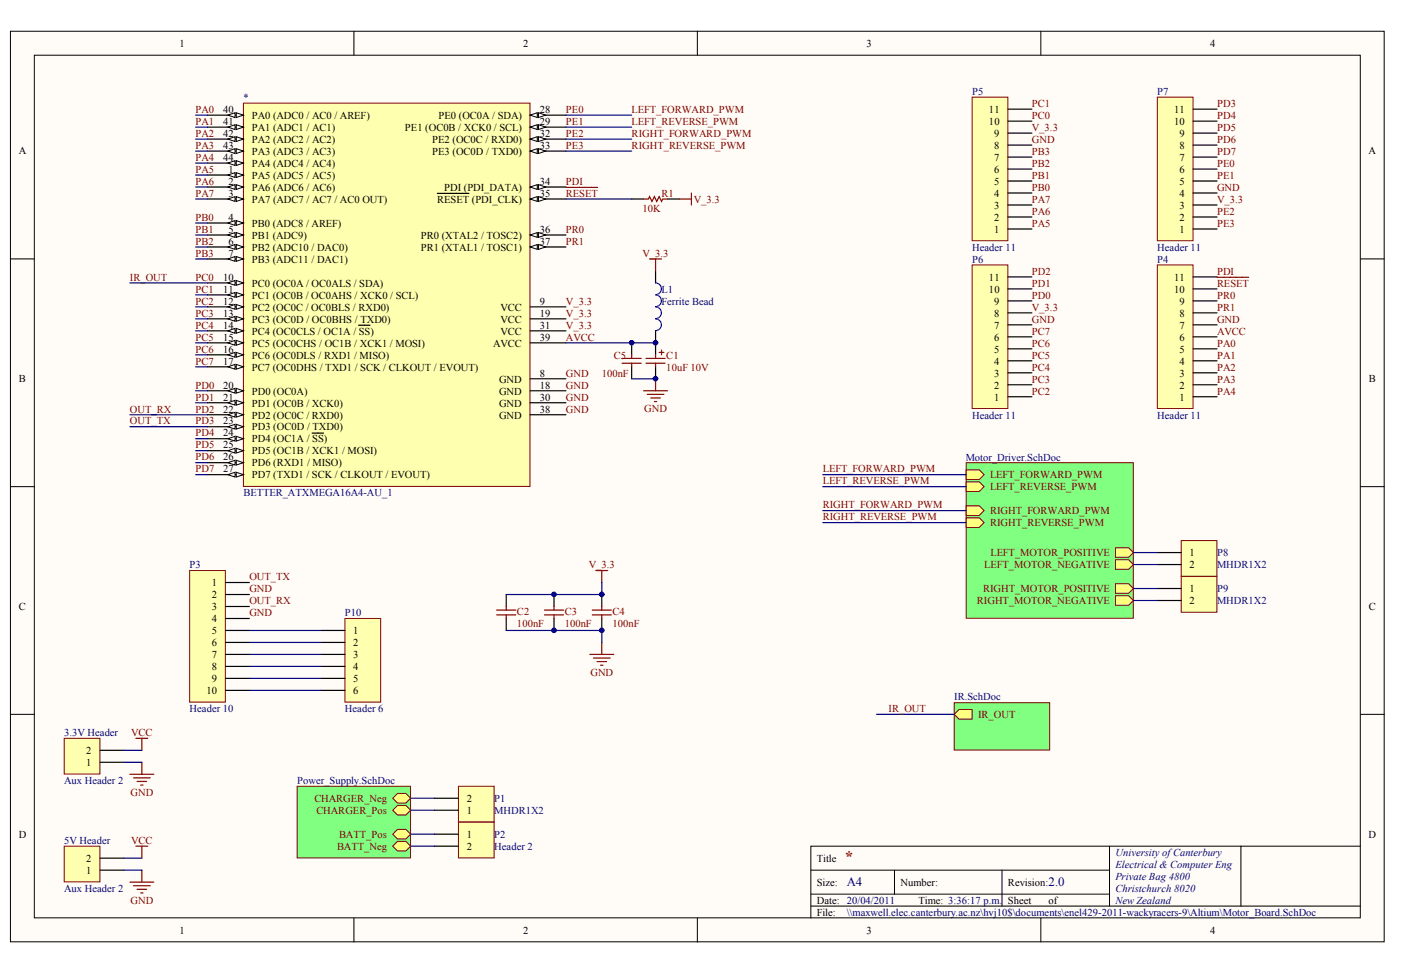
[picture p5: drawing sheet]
<svg xmlns="http://www.w3.org/2000/svg" width="289mm" height="201mm" viewBox="0 0 289 201" stroke-linecap="round" stroke-linejoin="round" font-family="sans-serif">
<defs><g id="words">
<text font-size="3.3" fill="#800000" x="174.1" y="177.8">*</text>
<g font-size="2.6" fill="#000080">
<text x="174.6" y="182.8">A4</text>
<text x="216.3" y="182.8">2.0</text>
</g>
<g font-size="2.2">
<text x="37" y="9.7">1</text>
<text x="107.9" y="9.7">2</text>
<text x="178.7" y="9.7">3</text>
<text x="249.5" y="9.7">4</text>
<text x="46" y="23.3">40</text>
<text x="111.3" y="23.3">28</text>
<text x="204" y="23.3">11</text>
<text x="242.1" y="23.3">11</text>
<text x="46" y="25.8">41</text>
<text x="46" y="28.2">42</text>
<text x="51.9" y="24.5">PA0 (ADC0 / AC0 / AREF)</text>
<text x="51.9" y="27">PA1 (ADC1 / AC1)</text>
<text x="51.9" y="29.5">PA2 (ADC2 / AC2)</text>
<text x="83.5" y="27">PE1 (OC0B / XCK0 / SCL)</text>
<text x="89.1" y="29.5">PE2 (OC0C / RXD0)</text>
<text x="90.4" y="24.5">PE0 (OC0A / SDA)</text>
<text x="111.3" y="25.8">29</text>
<text x="111.3" y="28.2">32</text>
<text x="204" y="25.8">10</text>
<text x="205" y="28.2">9</text>
<text x="242.1" y="25.8">10</text>
<text x="243.2" y="28.2">9</text>
<text x="3.9" y="31.9">A</text>
<text x="46" y="30.7">43</text>
<text x="46" y="33.2">44</text>
<text x="47.1" y="35.6">1</text>
<text x="51.9" y="31.9">PA3 (ADC3 / AC3)</text>
<text x="51.9" y="34.4">PA4 (ADC4 / AC4)</text>
<text x="89.1" y="31.9">PE3 (OC0D / TXD0)</text>
<text x="111.3" y="30.7">33</text>
<text x="205" y="35.6">6</text>
<text x="205" y="33.2">7</text>
<text x="205" y="30.7">8</text>
<text x="243.2" y="35.6">6</text>
<text x="243.2" y="33.2">7</text>
<text x="243.2" y="30.7">8</text>
<text x="282.3" y="31.9">A</text>
<text x="47.1" y="40.6">3</text>
<text x="47.1" y="38.1">2</text>
<text x="51.9" y="41.8">PA7 (ADC7 / AC7 / AC0 OUT)</text>
<text x="51.9" y="39.4">PA6 (ADC6 / AC6)</text>
<text x="51.9" y="36.9">PA5 (ADC5 / AC5)</text>
<text x="90.2" y="41.8">RESET (PDI_CLK)</text>
<text x="91.6" y="39.4">PDI (PDI_DATA)</text>
<text x="111.3" y="38.1">34</text>
<text x="111.3" y="40.6">35</text>
<text x="205" y="40.6">4</text>
<text x="205" y="38.1">5</text>
<text x="243.2" y="40.6">4</text>
<text x="243.2" y="38.1">5</text>
<text x="47.1" y="45.5">4</text>
<text x="51.9" y="46.8">PB0 (ADC8 / AREF)</text>
<text x="205" y="45.5">2</text>
<text x="205" y="43.1">3</text>
<text x="243.2" y="45.5">2</text>
<text x="243.2" y="43.1">3</text>
<text x="47.1" y="50.5">6</text>
<text x="47.1" y="52.9">7</text>
<text x="47.1" y="48">5</text>
<text x="51.9" y="51.7">PB2 (ADC10 / DAC0)</text>
<text x="51.9" y="49.2">PB1 (ADC9)</text>
<text x="86.8" y="49.2">PR0 (XTAL2 / TOSC2)</text>
<text x="86.8" y="51.7">PR1 (XTAL1 / TOSC1)</text>
<text x="111.3" y="48">36</text>
<text x="111.3" y="50.5">37</text>
<text x="205" y="48">1</text>
<text x="243.2" y="48">1</text>
<text x="46" y="57.9">10</text>
<text x="51.9" y="54.2">PB3 (ADC11 / DAC1)</text>
<text x="51.9" y="59.1">PC0 (OC0A / OC0ALS / SDA)</text>
<text x="204" y="57.9">11</text>
<text x="242.1" y="57.9">11</text>
<text x="46" y="60.4">11</text>
<text x="46" y="62.8">12</text>
<text x="46" y="65.3">13</text>
<text x="51.9" y="61.6">PC1 (OC0B / OC0AHS / XCK0 / SCL)</text>
<text x="51.9" y="64.1">PC2 (OC0C / OC0BLS / RXD0)</text>
<text x="103.2" y="64.1">VCC</text>
<text x="111.3" y="62.8">9</text>
<text x="111.3" y="65.3">19</text>
<text x="204" y="60.4">10</text>
<text x="205" y="65.3">8</text>
<text x="205" y="62.8">9</text>
<text x="242.1" y="60.4">10</text>
<text x="243.2" y="65.3">8</text>
<text x="243.2" y="62.8">9</text>
<text x="46" y="67.8">14</text>
<text x="46" y="70.2">15</text>
<text x="51.9" y="66.5">PC3 (OC0D / OC0BHS / TXD0)</text>
<text x="51.9" y="69">PC4 (OC0CLS / OC1A / SS)</text>
<text x="51.9" y="71.5">PC5 (OC0CHS / OC1B / XCK1 / MOSI)</text>
<text x="101.7" y="71.5">AVCC</text>
<text x="103.2" y="66.5">VCC</text>
<text x="103.2" y="69">VCC</text>
<text x="111.3" y="67.8">31</text>
<text x="111.3" y="70.2">39</text>
<text x="205" y="70.2">6</text>
<text x="205" y="67.8">7</text>
<text x="243.2" y="70.2">6</text>
<text x="243.2" y="67.8">7</text>
<text x="46" y="72.7">16</text>
<text x="46" y="75.2">17</text>
<text x="51.9" y="74">PC6 (OC0DLS / RXD1 / MISO)</text>
<text x="51.9" y="76.4">PC7 (OC0DHS / TXD1 / SCK / CLKOUT / EVOUT)</text>
<text x="111.3" y="77.7">8</text>
<text x="205" y="77.7">3</text>
<text x="205" y="75.2">4</text>
<text x="205" y="72.7">5</text>
<text x="243.2" y="77.7">3</text>
<text x="243.2" y="75.2">4</text>
<text x="243.2" y="72.7">5</text>
<text x="3.9" y="78.8">B</text>
<text x="46" y="80.1">20</text>
<text x="46" y="82.6">21</text>
<text x="51.9" y="81.4">PD0 (OC0A)</text>
<text x="51.9" y="83.8">PD1 (OC0B / XCK0)</text>
<text x="102.9" y="78.9">GND</text>
<text x="102.9" y="81.4">GND</text>
<text x="102.9" y="83.8">GND</text>
<text x="111.3" y="80.1">18</text>
<text x="111.3" y="82.6">30</text>
<text x="205" y="82.6">1</text>
<text x="205" y="80.1">2</text>
<text x="243.2" y="82.6">1</text>
<text x="243.2" y="80.1">2</text>
<text x="282.3" y="78.8">B</text>
<text x="46" y="85.1">22</text>
<text x="46" y="87.5">23</text>
<text x="51.9" y="86.3">PD2 (OC0C / RXD0)</text>
<text x="51.9" y="88.8">PD3 (OC0D / TXD0)</text>
<text x="102.9" y="86.3">GND</text>
<text x="111.3" y="85.1">38</text>
<text x="46" y="90">24</text>
<text x="46" y="92.5">25</text>
<text x="46" y="95">26</text>
<text x="51.9" y="91.3">PD4 (OC1A / SS)</text>
<text x="51.9" y="93.7">PD5 (OC1B / XCK1 / MOSI)</text>
<text x="46" y="97.4">27</text>
<text x="51.9" y="96.2">PD6 (RXD1 / MISO)</text>
<text x="51.9" y="98.7">PD7 (TXD1 / SCK / CLKOUT / EVOUT)</text>
<text x="245.3" y="114.7">1</text>
<text x="245.3" y="117.2">2</text>
<text x="3.9" y="125.8">C</text>
<text x="43.7" y="120.9">1</text>
<text x="43.7" y="123.4">2</text>
<text x="43.7" y="125.9">3</text>
<text x="245.3" y="122.2">1</text>
<text x="245.3" y="124.6">2</text>
<text x="282.3" y="125.8">C</text>
<text x="43.7" y="128.3">4</text>
<text x="43.7" y="130.8">5</text>
<text x="72.9" y="130.8">1</text>
<text x="43.7" y="133.3">6</text>
<text x="43.7" y="135.7">7</text>
<text x="72.9" y="133.3">2</text>
<text x="72.9" y="135.7">3</text>
<text x="42.6" y="143.2">10</text>
<text x="43.7" y="138.2">8</text>
<text x="43.7" y="140.7">9</text>
<text x="72.9" y="138.2">4</text>
<text x="72.9" y="140.7">5</text>
<text x="72.9" y="143.2">6</text>
<text x="17.8" y="155.5">2</text>
<text x="17.8" y="158">1</text>
<text x="96.3" y="167.9">1</text>
<text x="96.3" y="165.4">2</text>
<text x="3.9" y="172.7">D</text>
<text x="96.3" y="172.8">1</text>
<text x="282.3" y="172.7">D</text>
<text x="17.8" y="177.8">2</text>
<text x="96.3" y="175.3">2</text>
<text x="168.5" y="177.8">Title</text>
<text x="17.8" y="180.2">1</text>
<text x="168.5" y="182.7">Size:</text>
<text x="185.7" y="182.7">Number:</text>
<text x="207.9" y="182.7">Revision:</text>
<text x="168.5" y="186.4">Date: 20/04/2011</text>
<text x="168.5" y="188.9">File:</text>
<text x="189.4" y="186.4">Time: 3:36:17 p.m.</text>
<text x="207.9" y="186.4">Sheet</text>
<text x="216.3" y="186.4">of</text>
<text x="37" y="192.6">1</text>
<text x="107.9" y="192.6">2</text>
<text x="178.7" y="192.6">3</text>
<text x="249.5" y="192.6">4</text>
</g>
<g font-size="2.2" fill="#800000">
<text x="40.3" y="23.3">PA0</text>
<text x="116.7" y="23.3">PE0</text>
<text x="130.3" y="23.3">LEFT_FORWARD_PWM</text>
<text x="212.8" y="22">PC1</text>
<text x="251" y="22">PD3</text>
<text x="40.3" y="25.8">PA1</text>
<text x="40.3" y="28.2">PA2</text>
<text x="116.7" y="25.8">PE1</text>
<text x="116.7" y="28.2">PE2</text>
<text x="130.3" y="25.8">LEFT_REVERSE_PWM</text>
<text x="130.3" y="28.2">RIGHT_FORWARD_PWM</text>
<text x="212.8" y="29.5">GND</text>
<text x="212.8" y="27">V_3.3</text>
<text x="212.8" y="24.5">PC0</text>
<text x="251" y="24.5">PD4</text>
<text x="251" y="27">PD5</text>
<text x="251" y="29.5">PD6</text>
<text x="40.3" y="30.7">PA3</text>
<text x="40.3" y="33.2">PA4</text>
<text x="40.3" y="35.6">PA5</text>
<text x="116.7" y="30.7">PE3</text>
<text x="130.3" y="30.7">RIGHT_REVERSE_PWM</text>
<text x="212.8" y="34.4">PB2</text>
<text x="212.8" y="31.9">PB3</text>
<text x="251" y="31.9">PD7</text>
<text x="251" y="34.4">PE0</text>
<text x="40.3" y="38.1">PA6</text>
<text x="40.3" y="40.6">PA7</text>
<text x="116.7" y="38.1">PDI</text>
<text x="116.7" y="40.6">RESET</text>
<text x="136.4" y="40.6">R1</text>
<text x="143.1" y="41.8">V_3.3</text>
<text x="212.8" y="41.8">PA7</text>
<text x="212.8" y="39.4">PB0</text>
<text x="212.8" y="36.9">PB1</text>
<text x="251" y="36.9">PE1</text>
<text x="251" y="39.4">GND</text>
<text x="251" y="41.8">V_3.3</text>
<text x="40.3" y="45.5">PB0</text>
<text x="132.5" y="43.8">10K</text>
<text x="212.8" y="46.8">PA5</text>
<text x="212.8" y="44.3">PA6</text>
<text x="251" y="44.3">PE2</text>
<text x="251" y="46.8">PE3</text>
<text x="40.3" y="48">PB1</text>
<text x="40.3" y="50.5">PB2</text>
<text x="40.3" y="52.9">PB3</text>
<text x="116.7" y="48">PR0</text>
<text x="116.7" y="50.5">PR1</text>
<text x="132.5" y="52.9">V_3.3</text>
<text x="26.8" y="57.9">IR_OUT</text>
<text x="40.3" y="57.9">PC0</text>
<text x="212.8" y="59.1">PD1</text>
<text x="212.8" y="56.7">PD2</text>
<text x="251" y="56.7">PDI</text>
<text x="251" y="59.1">RESET</text>
<text x="40.3" y="60.4">PC1</text>
<text x="40.3" y="62.8">PC2</text>
<text x="40.3" y="65.3">PC3</text>
<text x="116.7" y="62.8">V_3.3</text>
<text x="116.7" y="65.3">V_3.3</text>
<text x="212.8" y="64.1">V_3.3</text>
<text x="212.8" y="61.6">PD0</text>
<text x="251" y="61.6">PR0</text>
<text x="251" y="64.1">PR1</text>
<text x="40.3" y="67.8">PC4</text>
<text x="40.3" y="70.2">PC5</text>
<text x="116.7" y="67.8">V_3.3</text>
<text x="116.7" y="70.2">AVCC</text>
<text x="212.8" y="71.5">PC6</text>
<text x="212.8" y="69">PC7</text>
<text x="212.8" y="66.5">GND</text>
<text x="251" y="66.5">GND</text>
<text x="251" y="69">AVCC</text>
<text x="251" y="71.5">PA0</text>
<text x="40.3" y="72.7">PC6</text>
<text x="40.3" y="75.2">PC7</text>
<text x="116.7" y="77.7">GND</text>
<text x="124.1" y="77.7">100nF</text>
<text x="126.6" y="74">C5</text>
<text x="137.4" y="76.4">10uF 10V</text>
<text x="137.4" y="74">C1</text>
<text x="212.8" y="76.4">PC4</text>
<text x="212.8" y="74">PC5</text>
<text x="251" y="74">PA1</text>
<text x="251" y="76.4">PA2</text>
<text x="40.3" y="80.1">PD0</text>
<text x="40.3" y="82.6">PD1</text>
<text x="116.7" y="80.1">GND</text>
<text x="116.7" y="82.6">GND</text>
<text x="212.8" y="81.4">PC2</text>
<text x="212.8" y="78.9">PC3</text>
<text x="251" y="78.9">PA3</text>
<text x="251" y="81.4">PA4</text>
<text x="26.8" y="85.1">OUT_RX</text>
<text x="26.8" y="87.5">OUT_TX</text>
<text x="40.3" y="85.1">PD2</text>
<text x="40.3" y="87.5">PD3</text>
<text x="116.7" y="85.1">GND</text>
<text x="132.9" y="85">GND</text>
<text x="40.3" y="90">PD4</text>
<text x="40.3" y="92.5">PD5</text>
<text x="40.3" y="95">PD6</text>
<text x="40.3" y="97.4">PD7</text>
<text x="169.7" y="97.4">LEFT_FORWARD_PWM</text>
<text x="169.7" y="99.9">LEFT_REVERSE_PWM</text>
<text x="204.2" y="98.7">LEFT_FORWARD_PWM</text>
<text x="204.2" y="101.1">LEFT_REVERSE_PWM</text>
<text x="169.7" y="104.8">RIGHT_FORWARD_PWM</text>
<text x="169.7" y="107.3">RIGHT_REVERSE_PWM</text>
<text x="204.2" y="106.1">RIGHT_FORWARD_PWM</text>
<text x="204.2" y="108.6">RIGHT_REVERSE_PWM</text>
<text x="51.4" y="119.7">OUT_TX</text>
<text x="121.4" y="117.2">V_3.3</text>
<text x="203" y="117.2">LEFT_MOTOR_NEGATIVE</text>
<text x="204.3" y="114.7">LEFT_MOTOR_POSITIVE</text>
<text x="51.4" y="124.6">OUT_RX</text>
<text x="51.4" y="122.2">GND</text>
<text x="201.5" y="124.6">RIGHT_MOTOR_NEGATIVE</text>
<text x="202.7" y="122.2">RIGHT_MOTOR_POSITIVE</text>
<text x="51.4" y="127.1">GND</text>
<text x="106.6" y="129.3">100nF</text>
<text x="106.6" y="126.8">C2</text>
<text x="116.5" y="129.3">100nF</text>
<text x="116.5" y="126.8">C3</text>
<text x="126.3" y="129.3">100nF</text>
<text x="126.3" y="126.8">C4</text>
<text x="121.8" y="139.4">GND</text>
<text x="183.2" y="146.9">IR_OUT</text>
<text x="201.7" y="148.1">IR_OUT</text>
<text x="27.1" y="151.8">VCC</text>
<text x="26.9" y="164.1">GND</text>
<text x="64.8" y="165.4">CHARGER_Neg</text>
<text x="65.2" y="167.9">CHARGER_Pos</text>
<text x="69.9" y="172.8">BATT_Pos</text>
<text x="27.1" y="174.1">VCC</text>
<text x="69.5" y="175.3">BATT_Neg</text>
<text x="26.9" y="186.3">GND</text>
</g>
<g font-size="2.2" fill="#000080">
<text x="50.2" y="20.8">*</text>
<text x="200.5" y="19.6">P5</text>
<text x="238.7" y="19.6">P7</text>
<text x="200.5" y="51.7">Header 11</text>
<text x="238.7" y="51.7">Header 11</text>
<text x="200.5" y="54.2">P6</text>
<text x="238.7" y="54.2">P4</text>
<text x="136.4" y="60.4">L1</text>
<text x="136.4" y="62.8">Ferrite Bead</text>
<text x="200.5" y="86.3">Header 11</text>
<text x="238.7" y="86.3">Header 11</text>
<text x="199.2" y="95">Motor_Driver.SchDoc</text>
<text x="50.2" y="102.4">BETTER_ATXMEGA16A4-AU_1</text>
<text x="39.1" y="117.2">P3</text>
<text x="251" y="114.7">P8</text>
<text x="251" y="117.2">MHDR1X2</text>
<text x="251" y="122.2">P9</text>
<text x="251" y="124.6">MHDR1X2</text>
<text x="71.1" y="127.1">P10</text>
<text x="39.1" y="146.9">Header 10</text>
<text x="71.1" y="146.9">Header 6</text>
<text x="196.8" y="144.5">IR.SchDoc</text>
<text x="13.2" y="151.8">3.3V Header</text>
<text x="13.2" y="161.7">Aux Header 2</text>
<text x="61.3" y="161.7">Power_Supply.SchDoc</text>
<text x="101.9" y="165.4">P1</text>
<text x="101.9" y="167.9">MHDR1X2</text>
<text x="101.9" y="172.8">P2</text>
<text x="13.2" y="174.1">5V Header</text>
<text x="101.9" y="175.3">Header 2</text>
<text x="230" y="176.5">University ofCanterbury</text>
<text x="230" y="178.9">Electrical &amp; Computer Eng</text>
<text x="13.2" y="183.9">Aux Header 2</text>
<text x="230" y="181.4">Private Bag 4800</text>
<text x="230" y="183.9">Christchurch 8020</text>
<text x="174.6" y="188.9">\\maxwell.elec.canterbury.ac.nz\hvj10$\documents\enel429-2011-wackyracers-9\Altium\Motor_Board.SchDoc</text>
<text x="230" y="186.4">New Zealand</text>
</g>
</g></defs>
<g fill="#fffcf8" stroke="#000" stroke-width=".21">
<path d="M2.2 6.4h283.3v187.8h-283.3z"/>
<path d="M7.1 11.4h273.4v177.9h-273.4z"/>
</g>
<g fill="none" stroke="#000" stroke-width=".21">
<path d="M73 6.4v5M143.8 6.4v5M214.6 6.4v5M2.2 53.4h4.9M280.6 53.4h4.9M2.2 100.4h4.9M280.6 100.4h4.9M2.2 147.3h4.9M280.6 147.3h4.9M167.2 179.5h61.6M184.5 179.5v4.9M206.6 179.5v7.4"/>
<path d="M228.8 174.5v12.4M255.9 174.5h-88.7v14.8M280.6 174.5h-24.7v12.4M73 189.3v5M143.8 189.3v5M167.2 186.9h113.4M167.2 184.4h61.6M214.6 189.3v5"/>
</g>
<path d="M94.5 162.2h7.4v7.3h-7.4z" fill="#ffffb0" stroke="#800000" stroke-width=".21"/>
<path d="M89.6 167.1h4.9M89.6 164.6h4.9" fill="none" stroke="#000" stroke-width=".25"/>
<path d="M94.5 169.6h7.4v7.3h-7.4z" fill="#ffffb0" stroke="#800000" stroke-width=".21"/>
<path d="M89.6 172h4.9M89.6 174.5h4.9" fill="none" stroke="#000" stroke-width=".25"/>
<path d="M39.1 117.7h7.4v27.1h-7.4z" fill="#ffffb0" stroke="#800000" stroke-width=".21"/>
<path d="M46.5 120.1h4.9M46.5 122.6h4.9M46.5 125.1h4.9M46.5 127.6h4.9M46.5 130h4.9M46.5 132.5h4.9M46.5 135h4.9M46.5 137.4h4.9M46.5 139.9h4.9M46.5 142.4h4.9" fill="none" stroke="#000" stroke-width=".25"/>
<path d="M61.3 162.2h23.4v14.7h-23.4z" fill="#80ff80" stroke="#800000" stroke-width=".21"/>
<g fill="#ffff80" stroke="#800000" stroke-width=".21">
<path d="M82 171.1h1.7l1 .9-1 1h-1.7l-1-1z" fill-rule="evenodd"/>
<path d="M82 163.6h1.7l1 1-1 1h-1.7l-1-1z" fill-rule="evenodd"/>
<path d="M82 166.1h1.7l1 1-1 1h-1.7l-1-1z" fill-rule="evenodd"/>
<path d="M82 173.5h1.7l1 1-1 1h-1.7l-1-1z" fill-rule="evenodd"/>
</g>
<path d="M199.3 95.4h34.4v32.1h-34.4z" fill="#80ff80" stroke="#800000" stroke-width=".21"/>
<g fill="#ffff80" stroke="#800000" stroke-width=".21">
<path d="M199.3 96.9h2.7l.9 1-.9 1h-2.7z" fill-rule="evenodd"/>
<path d="M199.3 104.3h2.7l.9 1-.9 1h-2.7z" fill-rule="evenodd"/>
<path d="M230 113h2.8l.9 1-.9 .9h-2.8z" fill-rule="evenodd"/>
<path d="M230 120.4h2.8l.9 1-.9 1h-2.8z" fill-rule="evenodd"/>
<path d="M199.3 106.8h2.7l.9 1-.9 1h-2.7z" fill-rule="evenodd"/>
<path d="M199.3 99.4h2.7l.9 1-.9 1h-2.7z" fill-rule="evenodd"/>
<path d="M230 122.9h2.8l.9 .9-.9 1h-2.8z" fill-rule="evenodd"/>
<path d="M230 115.4h2.8l.9 1-.9 1h-2.8z" fill-rule="evenodd"/>
</g>
<path d="M196.8 144.9h19.7v9.8h-19.7z" fill="#80ff80" stroke="#800000" stroke-width=".21"/>
<path d="M197.8 146.3h2.7v2h-2.7l-1-1z" fill-rule="evenodd" fill="#ffff80" stroke="#800000" stroke-width=".21"/>
<path d="M50.2 21.3h59.1v79h-59.1z" fill="#ffffb0" stroke="#800000" stroke-width=".21"/>
<path d="M42.8 41h7.4" fill="none" stroke="#000" stroke-width=".25"/>
<g fill="#fffcf8" stroke="#000" stroke-width=".21">
<path d="M48.7 40.6l1.5 .4-1.5 .5z"/>
<path d="M47 41l1.5-.4v.9z"/>
</g>
<path d="M42.8 46h7.4" fill="none" stroke="#000" stroke-width=".25"/>
<g fill="#fffcf8" stroke="#000" stroke-width=".21">
<path d="M48.7 45.5l1.5 .5-1.5 .5z"/>
<path d="M47 46l1.5-.5v1z"/>
</g>
<path d="M42.8 50.9h7.4" fill="none" stroke="#000" stroke-width=".25"/>
<g fill="#fffcf8" stroke="#000" stroke-width=".21">
<path d="M48.7 50.4l1.5 .5-1.5 .5z"/>
<path d="M47 50.9l1.5-.5v1z"/>
</g>
<path d="M42.8 53.4h7.4" fill="none" stroke="#000" stroke-width=".25"/>
<g fill="#fffcf8" stroke="#000" stroke-width=".21">
<path d="M48.7 52.9l1.5 .5-1.5 .5z"/>
<path d="M47 53.4l1.5-.5v1z"/>
</g>
<path d="M42.8 58.3h7.4M109.3 78.1h7.4M109.3 63.3h7.4" fill="none" stroke="#000" stroke-width=".25"/>
<g fill="#fffcf8" stroke="#000" stroke-width=".21">
<path d="M48.7 57.9l1.5 .4-1.5 .5z"/>
<path d="M47 58.3l1.5-.4v.9z"/>
</g>
<path d="M42.8 60.8h7.4" fill="none" stroke="#000" stroke-width=".25"/>
<g fill="#fffcf8" stroke="#000" stroke-width=".21">
<path d="M48.7 60.3l1.5 .5-1.5 .5z"/>
<path d="M47 60.8l1.5-.5v1z"/>
</g>
<path d="M42.8 38.6h7.4" fill="none" stroke="#000" stroke-width=".25"/>
<g fill="#fffcf8" stroke="#000" stroke-width=".21">
<path d="M48.7 38.1l1.5 .5-1.5 .5z"/>
<path d="M47 38.6l1.5-.5v1z"/>
</g>
<path d="M42.8 36.1h7.4" fill="none" stroke="#000" stroke-width=".25"/>
<g fill="#fffcf8" stroke="#000" stroke-width=".21">
<path d="M48.7 35.6l1.5 .5-1.5 .5z"/>
<path d="M47 36.1l1.5-.5v1z"/>
</g>
<path d="M42.8 63.3h7.4" fill="none" stroke="#000" stroke-width=".25"/>
<g fill="#fffcf8" stroke="#000" stroke-width=".21">
<path d="M48.7 62.8l1.5 .5-1.5 .5z"/>
<path d="M47 63.3l1.5-.5v1z"/>
</g>
<path d="M42.8 65.8h7.4" fill="none" stroke="#000" stroke-width=".25"/>
<g fill="#fffcf8" stroke="#000" stroke-width=".21">
<path d="M48.7 65.3l1.5 .5-1.5 .5z"/>
<path d="M47 65.8l1.5-.5v1z"/>
</g>
<path d="M42.8 68.2h7.4" fill="none" stroke="#000" stroke-width=".25"/>
<g fill="#fffcf8" stroke="#000" stroke-width=".21">
<path d="M48.7 67.7l1.5 .5-1.5 .5z"/>
<path d="M47 68.2l1.5-.5v1z"/>
</g>
<path d="M42.8 70.7h7.4M73.9 67.1h2.4" fill="none" stroke="#000" stroke-width=".25"/>
<g fill="#fffcf8" stroke="#000" stroke-width=".21">
<path d="M48.7 70.2l1.5 .5-1.5 .5z"/>
<path d="M47 70.7l1.5-.5v1z"/>
</g>
<path d="M42.8 73.2h7.4" fill="none" stroke="#000" stroke-width=".25"/>
<g fill="#fffcf8" stroke="#000" stroke-width=".21">
<path d="M48.7 72.7l1.5 .5-1.5 .5z"/>
<path d="M47 73.2l1.5-.5v1z"/>
</g>
<path d="M42.8 75.6h7.4" fill="none" stroke="#000" stroke-width=".25"/>
<g fill="#fffcf8" stroke="#000" stroke-width=".21">
<path d="M48.7 75.2l1.5 .4-1.5 .5z"/>
<path d="M47 75.6l1.5-.4v.9z"/>
</g>
<path d="M109.3 65.8h7.4M42.8 80.6h7.4M109.3 80.6h7.4" fill="none" stroke="#000" stroke-width=".25"/>
<g fill="#fffcf8" stroke="#000" stroke-width=".21">
<path d="M48.7 80.1l1.5 .5-1.5 .5z"/>
<path d="M47 80.6l1.5-.5v1z"/>
</g>
<path d="M42.8 83.1h7.4" fill="none" stroke="#000" stroke-width=".25"/>
<g fill="#fffcf8" stroke="#000" stroke-width=".21">
<path d="M48.7 82.6l1.5 .5-1.5 .5z"/>
<path d="M47 83.1l1.5-.5v1z"/>
</g>
<path d="M42.8 85.5h7.4" fill="none" stroke="#000" stroke-width=".25"/>
<g fill="#fffcf8" stroke="#000" stroke-width=".21">
<path d="M48.7 85l1.5 .5-1.5 .5z"/>
<path d="M47 85.5l1.5-.5v1z"/>
</g>
<path d="M42.8 88h7.4" fill="none" stroke="#000" stroke-width=".25"/>
<g fill="#fffcf8" stroke="#000" stroke-width=".21">
<path d="M48.7 87.5l1.5 .5-1.5 .5z"/>
<path d="M47 88l1.5-.5v1z"/>
</g>
<path d="M42.8 90.5h7.4" fill="none" stroke="#000" stroke-width=".25"/>
<g fill="#fffcf8" stroke="#000" stroke-width=".21">
<path d="M48.7 90l1.5 .5-1.5 .5z"/>
<path d="M47 90.5l1.5-.5v1z"/>
</g>
<path d="M42.8 93h7.4M64.4 89.3h2.3" fill="none" stroke="#000" stroke-width=".25"/>
<g fill="#fffcf8" stroke="#000" stroke-width=".21">
<path d="M48.7 92.5l1.5 .5-1.5 .4z"/>
<path d="M47 93l1.5-.5v.9z"/>
</g>
<path d="M42.8 95.4h7.4" fill="none" stroke="#000" stroke-width=".25"/>
<g fill="#fffcf8" stroke="#000" stroke-width=".21">
<path d="M48.7 94.9l1.5 .5-1.5 .5z"/>
<path d="M47 95.4l1.5-.5v1z"/>
</g>
<path d="M42.8 97.9h7.4" fill="none" stroke="#000" stroke-width=".25"/>
<g fill="#fffcf8" stroke="#000" stroke-width=".21">
<path d="M48.7 97.4l1.5 .5-1.5 .5z"/>
<path d="M47 97.9l1.5-.5v1z"/>
</g>
<path d="M109.3 23.7h7.4" fill="none" stroke="#000" stroke-width=".25"/>
<g fill="#fffcf8" stroke="#000" stroke-width=".21">
<path d="M109.3 23.7l1.5-.4v.9z"/>
<path d="M111 23.3l1.5 .4-1.5 .5z"/>
</g>
<path d="M109.3 26.2h7.4" fill="none" stroke="#000" stroke-width=".25"/>
<g fill="#fffcf8" stroke="#000" stroke-width=".21">
<path d="M109.3 26.2l1.5-.5v1z"/>
<path d="M111 25.7l1.5 .5-1.5 .5z"/>
</g>
<path d="M109.3 28.7h7.4M109.3 68.2h7.4M109.3 83.1h7.4" fill="none" stroke="#000" stroke-width=".25"/>
<g fill="#fffcf8" stroke="#000" stroke-width=".21">
<path d="M109.3 28.7l1.5-.5v1z"/>
<path d="M111 28.2l1.5 .5-1.5 .5z"/>
</g>
<path d="M42.8 48.5h7.4" fill="none" stroke="#000" stroke-width=".25"/>
<g fill="#fffcf8" stroke="#000" stroke-width=".21">
<path d="M48.7 48l1.5 .5-1.5 .5z"/>
<path d="M47 48.5l1.5-.5v1z"/>
</g>
<path d="M109.3 31.2h7.4" fill="none" stroke="#000" stroke-width=".25"/>
<g fill="#fffcf8" stroke="#000" stroke-width=".21">
<path d="M109.3 31.2l1.5-.5v1z"/>
<path d="M111 30.7l1.5 .5-1.5 .5z"/>
</g>
<path d="M109.3 38.6h7.4" fill="none" stroke="#000" stroke-width=".25"/>
<g fill="#fffcf8" stroke="#000" stroke-width=".21">
<path d="M109.3 38.6l1.5-.5v1z"/>
<path d="M111 38.1l1.5 .5-1.5 .5z"/>
</g>
<path d="M109.3 41h7.4" fill="none" stroke="#000" stroke-width=".25"/>
<g fill="#fffcf8" stroke="#000" stroke-width=".21">
<path d="M109.3 41l1.5-.4v.9z"/>
<path d="M111 40.6l1.5 .4-1.5 .5z"/>
</g>
<path d="M90.2 39.9h6.5M109.3 48.5h7.4" fill="none" stroke="#000" stroke-width=".25"/>
<g fill="#fffcf8" stroke="#000" stroke-width=".21">
<path d="M109.3 48.5l1.5-.5v1z"/>
<path d="M111 48l1.5 .5-1.5 .5z"/>
</g>
<path d="M109.3 50.9h7.4" fill="none" stroke="#000" stroke-width=".25"/>
<g fill="#fffcf8" stroke="#000" stroke-width=".21">
<path d="M109.3 50.9l1.5-.5v1z"/>
<path d="M111 50.4l1.5 .5-1.5 .5z"/>
</g>
<path d="M42.8 23.7h7.4M109.3 70.7h7.4M109.3 85.5h7.4" fill="none" stroke="#000" stroke-width=".25"/>
<g fill="#fffcf8" stroke="#000" stroke-width=".21">
<path d="M48.7 23.3l1.5 .4-1.5 .5z"/>
<path d="M47 23.7l1.5-.4v.9z"/>
</g>
<path d="M42.8 26.2h7.4" fill="none" stroke="#000" stroke-width=".25"/>
<g fill="#fffcf8" stroke="#000" stroke-width=".21">
<path d="M48.7 25.7l1.5 .5-1.5 .5z"/>
<path d="M47 26.2l1.5-.5v1z"/>
</g>
<path d="M42.8 28.7h7.4" fill="none" stroke="#000" stroke-width=".25"/>
<g fill="#fffcf8" stroke="#000" stroke-width=".21">
<path d="M48.7 28.2l1.5 .5-1.5 .5z"/>
<path d="M47 28.7l1.5-.5v1z"/>
</g>
<path d="M42.8 31.2h7.4" fill="none" stroke="#000" stroke-width=".25"/>
<g fill="#fffcf8" stroke="#000" stroke-width=".21">
<path d="M48.7 30.7l1.5 .5-1.5 .5z"/>
<path d="M47 31.2l1.5-.5v1z"/>
</g>
<path d="M42.8 33.6h7.4" fill="none" stroke="#000" stroke-width=".25"/>
<g fill="#fffcf8" stroke="#000" stroke-width=".21">
<path d="M48.7 33.1l1.5 .5-1.5 .5z"/>
<path d="M47 33.6l1.5-.5v1z"/>
</g>
<g fill="none" stroke="#000080" stroke-width=".25">
<path d="M40.3 23.7h2.5M40.3 26.2h2.5M40.3 31.2h2.5M40.3 36.1h2.5M40.3 38.6h2.5M40.3 33.6h2.5M40.3 28.7h2.5M40.3 41h2.5M40.3 46h2.5M40.3 48.5h2.5M40.3 50.9h2.5M40.3 53.4h2.5"/>
<path d="M40.3 60.8h2.5M40.3 63.3h2.5M40.3 65.8h2.5M40.3 68.2h2.5M40.3 70.7h2.5M40.3 73.2h2.5M40.3 75.6h2.5M40.3 80.6h2.5M40.3 83.1h2.5M40.3 90.5h2.5M40.3 93h2.5M40.3 95.4h2.5"/>
<path d="M40.3 97.9h2.5M104.4 130h19.7v2.5M124.1 120.1v2.5h-19.7"/>
</g>
<path d="M130.3 41h2.4M135.2 55.9v2.4M137.7 41h2.4M135.2 68.2v5M135.2 75.6v2.5M104.4 122.6v2.5M104.4 127.6v2.4M114.3 122.6v2.5M114.3 127.6v2.4M124.1 122.6v2.5M124.1 127.6v2.4" fill="none" stroke="#000" stroke-width=".25"/>
<g fill="none" stroke="#800000" stroke-width=".25">
<path d="M142.6 39.8v2.5M132.7 41h1l.3-.4 .5 .9 .4-.9 .5 .9 .5-.9 .5 .9 .3-.5h1M134 53.4h2.4M135.2 53.4v2.5M140.1 41h2.5M133.2 73.9h4M133.2 74.9h4M135.2 73.2v.7M135.2 74.9v.7M135.2 78.1v2.5M135.9 72.7h1M136.4 72.2v1"/>
<path d="M132.7 80.6h5M133.5 81.3h3.4M134.2 82.1h2M134.9 82.8h.5M122.9 117.7h2.4M124.1 117.7v2.4M102.4 125.8h4M102.4 126.8h4M104.4 125.1v.7M104.4 126.8v.8M112.3 125.8h3.9M112.3 126.8h3.9"/>
<path d="M114.3 125.1v.7M114.3 126.8v.8M121.6 135h5M122.1 125.8h4M122.1 126.8h4M122.4 135.7h3.4M123.1 136.5h2M123.9 137.2h.5M124.1 125.1v.7M124.1 126.8v.8M124.1 132.5v2.5"/>
</g>
<path d="M135.2 58.3a1.21 1.21 0 0 1 1.2 1.3 1.21 1.21 0 0 1-1.2 1.2M135.2 60.8a1.21 1.21 0 0 1 1.2 1.2 1.21 1.21 0 0 1-1.2 1.2M135.2 63.3a1.21 1.21 0 0 1 1.2 1.2 1.21 1.21 0 0 1-1.2 1.2M135.2 65.8a1.21 1.21 0 0 1 1.2 1.2 1.21 1.21 0 0 1-1.2 1.2" fill="none" stroke="#00f" stroke-width=".25"/>
<path d="M200.5 20h7.3v29.6h-7.3z" fill="#ffffb0" stroke="#800000" stroke-width=".21"/>
<path d="M207.9 39.8h4.9M207.9 37.3h4.9M207.9 34.9h4.9M207.9 32.4h4.9M207.9 29.9h4.9M207.9 27.5h4.9M207.9 25h4.9M207.9 22.5h4.9M207.9 47.2h4.9M207.9 44.8h4.9M207.9 42.3h4.9" fill="none" stroke="#000" stroke-width=".25"/>
<path d="M200.5 54.6h7.3v29.7h-7.3z" fill="#ffffb0" stroke="#800000" stroke-width=".21"/>
<path d="M207.9 59.6h4.9M207.9 57.1h4.9M207.9 79.4h4.9M207.9 76.9h4.9M207.9 74.4h4.9M207.9 71.9h4.9M207.9 69.5h4.9M207.9 67h4.9M207.9 64.5h4.9M207.9 62.1h4.9M207.9 81.8h4.9" fill="none" stroke="#000" stroke-width=".25"/>
<path d="M238.7 20h7.3v29.6h-7.3z" fill="#ffffb0" stroke="#800000" stroke-width=".21"/>
<path d="M246.1 39.8h4.9M246.1 37.3h4.9M246.1 34.9h4.9M246.1 32.4h4.9M246.1 29.9h4.9M246.1 27.5h4.9M246.1 25h4.9M246.1 22.5h4.9M246.1 47.2h4.9M246.1 44.8h4.9M246.1 42.3h4.9" fill="none" stroke="#000" stroke-width=".25"/>
<path d="M238.7 54.6h7.3v29.7h-7.3z" fill="#ffffb0" stroke="#800000" stroke-width=".21"/>
<path d="M246.1 59.6h4.9M246.1 57.1h4.9M246.1 79.4h4.9M246.1 76.9h4.9M246.1 74.4h4.9M246.1 71.9h4.9M246.1 69.5h4.9M246.1 67h4.9M246.1 64.5h4.9M246.1 62.1h4.9M246.1 81.8h4.9" fill="none" stroke="#000" stroke-width=".25"/>
<path d="M251 57.2h6.5" fill="none" stroke="#800000" stroke-width=".25"/>
<path d="M116.7 23.7h13.6M116.7 26.2h13.6M116.7 28.7h13.6M116.7 31.2h13.6M84.7 164.6h4.9M84.7 167.1h4.9M84.7 172h4.9M84.7 174.5h4.9" fill="none" stroke="#000080" stroke-width=".25"/>
<path d="M243.6 111.5h7.4v7.4h-7.4z" fill="#ffffb0" stroke="#800000" stroke-width=".21"/>
<path d="M238.7 114h4.9M238.7 116.4h4.9" fill="none" stroke="#000" stroke-width=".25"/>
<path d="M243.6 118.9h7.4v7.4h-7.4z" fill="#ffffb0" stroke="#800000" stroke-width=".21"/>
<path d="M238.7 121.4h4.9M238.7 123.8h4.9" fill="none" stroke="#000" stroke-width=".25"/>
<g fill="none" stroke="#000080" stroke-width=".25">
<path d="M26.8 58.3h16M116.7 41h13.6M116.7 70.7h18.5M26.8 85.5h16M26.8 88h16M169.7 97.9h29.6M169.7 100.4h29.6M169.7 105.3h29.6M169.7 107.8h29.6M233.7 114h5M233.7 116.4h5M233.7 121.4h5"/>
<path d="M233.7 123.8h5M180.8 147.3h16"/>
</g>
<path d="M116.7 38.6h6.5" fill="none" stroke="#800000" stroke-width=".25"/>
<path d="M71.1 127.6h7.4v17.2h-7.4z" fill="#ffffb0" stroke="#800000" stroke-width=".21"/>
<path d="M130.3 70.7v2.5M130.3 75.6v2.5M66.2 130h4.9M66.2 132.5h4.9M66.2 135h4.9M66.2 137.4h4.9M66.2 139.9h4.9M66.2 142.4h4.9" fill="none" stroke="#000" stroke-width=".25"/>
<path d="M130.3 78.1h4.9M51.4 130h14.8M51.4 132.5h14.8M51.4 135h14.8M51.4 137.4h14.8M51.4 139.9h14.8M51.4 142.4h14.8" fill="none" stroke="#000080" stroke-width=".25"/>
<path d="M128.3 73.9h3.9M128.3 74.9h3.9M130.3 73.2v.7M130.3 74.9v.7" fill="none" stroke="#800000" stroke-width=".25"/>
<path d="M13.2 152.3h7.4v7.3h-7.4z" fill="#ffffb0" stroke="#800000" stroke-width=".21"/>
<path d="M20.6 157.2h5M20.6 154.7h5" fill="none" stroke="#000" stroke-width=".25"/>
<path d="M13.2 174.5h7.4v7.4h-7.4z" fill="#ffffb0" stroke="#800000" stroke-width=".21"/>
<path d="M20.6 179.5h5M20.6 177h5" fill="none" stroke="#000" stroke-width=".25"/>
<g fill="none" stroke="#800000" stroke-width=".25">
<path d="M26.8 159.7h4.9M28 152.3h2.5M29.3 152.3v2.4M29.3 157.2v2.5M27.5 160.4h3.5M28 174.5h2.5M28.3 161.2h1.9M29 161.9h.5M29.3 174.5v2.5M29.3 179.5v2.4M26.8 181.9h4.9M27.5 182.7h3.5"/>
<path d="M28.3 183.4h1.9M29 184.2h.5"/>
</g>
<path d="M25.6 157.2h3.7M25.6 154.7h3.7M25.6 177h3.7M25.6 179.5h3.7" fill="none" stroke="#000080" stroke-width=".25"/>
<g fill="#000080" stroke="#000080" stroke-width=".21">
<circle cx="114.2" cy="130" r=".48"/>
<circle cx="114.2" cy="122.6" r=".48"/>
<circle cx="124.1" cy="130" r=".48"/>
<circle cx="124.1" cy="122.6" r=".48"/>
<circle cx="130.3" cy="70.7" r=".48"/>
<circle cx="135.2" cy="78.1" r=".48"/>
<circle cx="135.2" cy="70.7" r=".48"/>
</g>
<use href="#words"/>
</svg>
